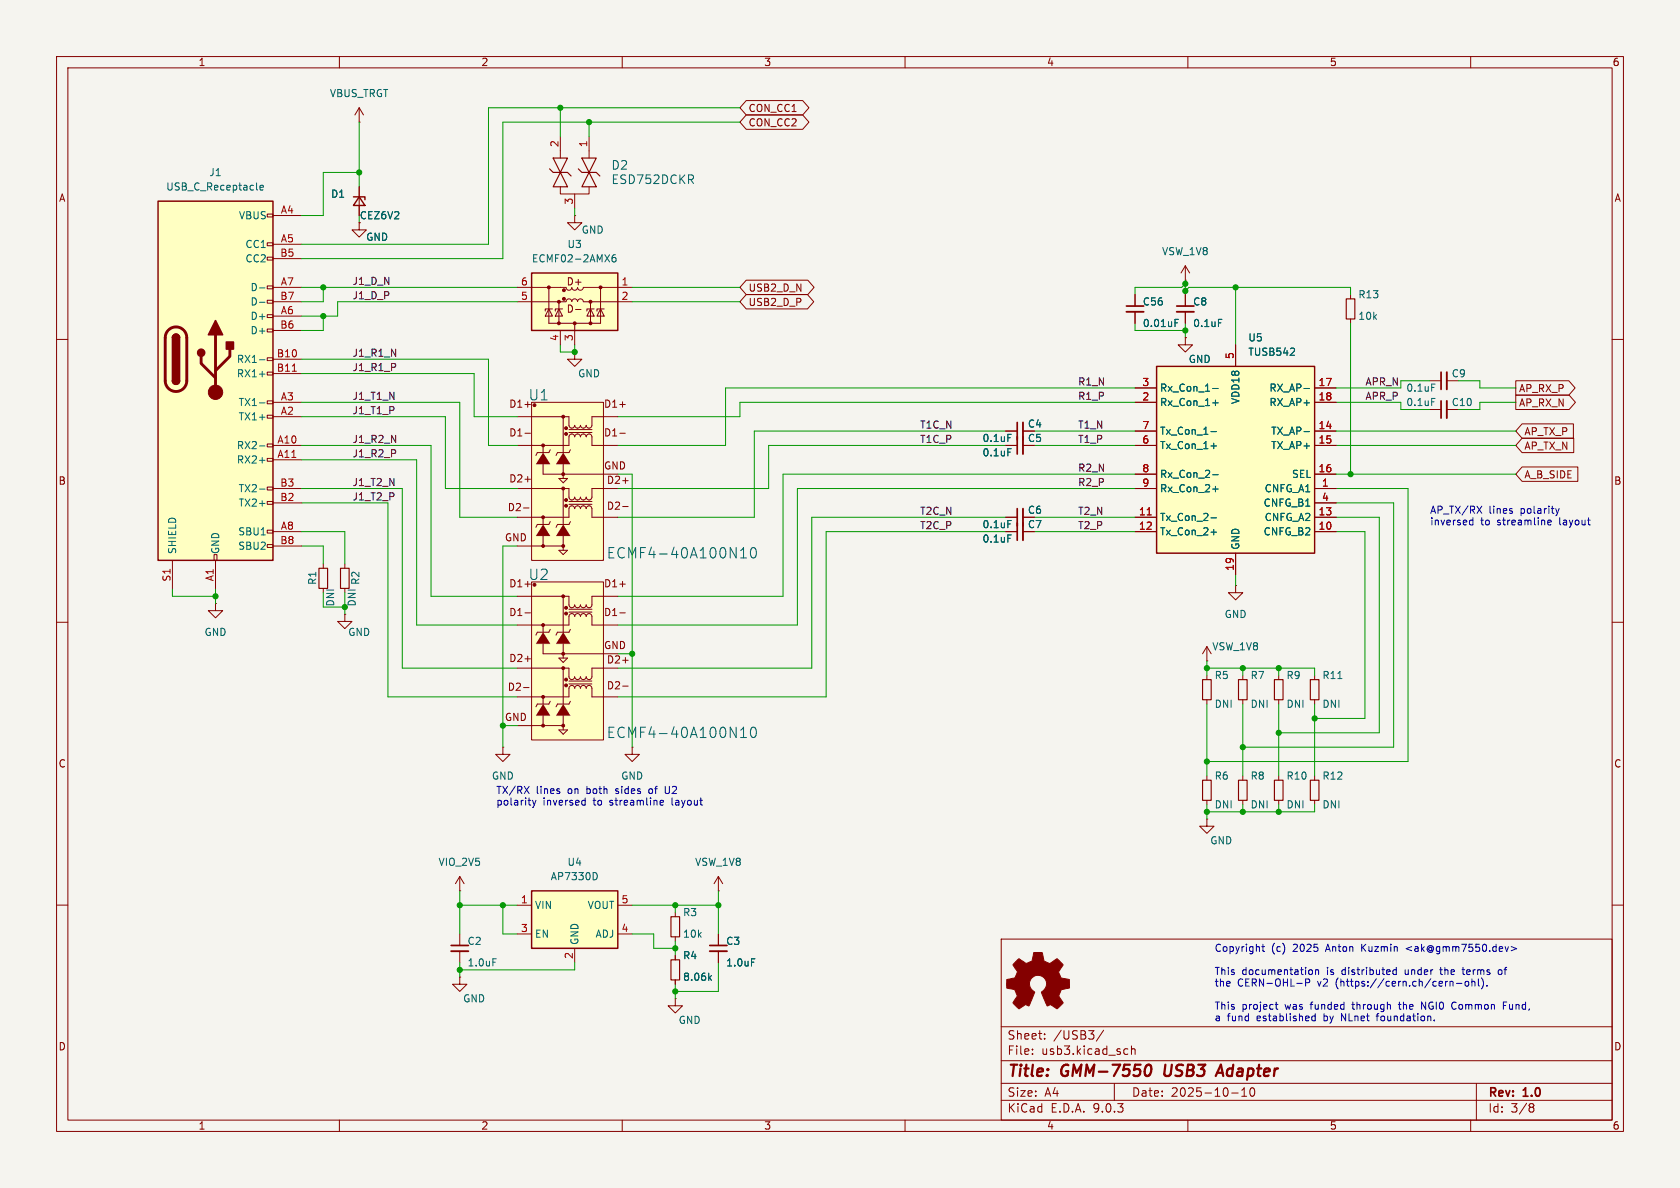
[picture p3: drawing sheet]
<svg xmlns="http://www.w3.org/2000/svg" width="297mm" height="210mm" viewBox="0 0 297 210" stroke-linecap="round" stroke-linejoin="round" font-family="sans-serif">
<defs><g id="words">
<g font-size="2.8" fill="#840000">
<text x="178" y="190.9">Title:</text>
<text x="187.7" y="190.9">GMM-7550</text>
<text x="206.6" y="190.9">USB3</text>
<text x="216.9" y="190.9">Adapter</text>
</g>
<g font-size="2.5" fill="#006464">
<text x="93.4" y="71">U1</text>
<text x="107.2" y="98.9">ECMF4-40A100N10</text>
<text x="93.4" y="102.7">U2</text>
<text x="107.2" y="130.7">ECMF4-40A100N10</text>
</g>
<g font-size="2.1" fill="#006464">
<text x="108" y="32.7">ESD752DCKR</text>
<text x="108" y="30.2">D2</text>
</g>
<g font-size="2.1" fill="#840000">
<text x="178" y="184">Sheet:</text>
<text x="186.2" y="184">/USB3/</text>
<text x="178" y="186.7">File:</text>
<text x="184.1" y="186.7">usb3.kicad_sch</text>
<text x="178" y="196.9">KiCad</text>
<text x="178" y="194.1">Size:</text>
<text x="184.7" y="194.1">A4</text>
<text x="185.7" y="196.9">E.D.A.</text>
<text x="193.3" y="196.9">9.0.3</text>
<text x="200" y="194.1">Date:</text>
<text x="207" y="194.1">2025-10-10</text>
<text x="263" y="194.3">Rev:</text>
<text x="263" y="196.9">Id:</text>
<text x="267.1" y="196.9">3/8</text>
<text x="269.4" y="194.3">1.0</text>
</g>
<g font-size="1.8" fill="#840000">
<text x="35" y="11.9">1</text>
<text x="85" y="11.9">2</text>
<text x="135" y="11.9">3</text>
<text x="185" y="11.9">4</text>
<text x="235" y="11.9">5</text>
<text x="285" y="11.9">6</text>
<text x="132.2" y="22.5">CON_CC2</text>
<text x="132.2" y="20">CON_CC1</text>
<text x="10.3" y="35.9">A</text>
<text x="285.3" y="35.9">A</text>
<text x="100.1" y="50.6">D+</text>
<text x="132.2" y="51.8">USB2_D_N</text>
<text x="100.1" y="55.5">D-</text>
<text x="132.2" y="54.3">USB2_D_P</text>
<text x="268.4" y="69.5">AP_RX_P</text>
<text x="89.9" y="72.3">D1+</text>
<text x="89.9" y="77.4">D1-</text>
<text x="106.7" y="72.3">D1+</text>
<text x="106.7" y="77.4">D1-</text>
<text x="268.4" y="72.1">AP_RX_N</text>
<text x="269.4" y="77.2">AP_TX_P</text>
<text x="106.7" y="83.2">GND</text>
<text x="269.4" y="79.7">AP_TX_N</text>
<text x="10.3" y="85.9">B</text>
<text x="89.9" y="85.5">D2+</text>
<text x="107.2" y="85.7">D2+</text>
<text x="269.4" y="84.8">A_B_SIDE</text>
<text x="285.3" y="85.9">B</text>
<text x="89.7" y="90.6">D2-</text>
<text x="107.2" y="90.3">D2-</text>
<text x="89.9" y="104">D1+</text>
<text x="106.7" y="104">D1+</text>
<text x="89.9" y="109.1">D1-</text>
<text x="106.7" y="109.1">D1-</text>
<text x="89.9" y="117.2">D2+</text>
<text x="106.7" y="114.9">GND</text>
<text x="107.2" y="117.5">D2+</text>
<text x="89.7" y="122.3">D2-</text>
<text x="107.2" y="122.1">D2-</text>
<text x="10.3" y="135.9">C</text>
<text x="285.3" y="135.9">C</text>
<text x="10.3" y="185.9">D</text>
<text x="285.3" y="185.9">D</text>
<text x="35" y="199.9">1</text>
<text x="85" y="199.9">2</text>
<text x="135" y="199.9">3</text>
<text x="185" y="199.9">4</text>
<text x="235" y="199.9">5</text>
<text x="285" y="199.9">6</text>
</g>
<g font-size="1.8" fill="#006464">
<text x="58.2" y="17.4">VBUS_TRGT</text>
<text x="29.3" y="33.9">USB_C_Receptacle</text>
<text x="36.9" y="31.3">J1</text>
<text x="58.4" y="35.2">D1</text>
<text x="42.1" y="39">VBUS</text>
<text x="63.5" y="39">CEZ6V2</text>
<text x="102.7" y="41.5">GND</text>
<text x="43.3" y="44">CC1</text>
<text x="43.3" y="46.6">CC2</text>
<text x="64.6" y="42.8">GND</text>
<text x="93.9" y="46.6">ECMF02-2AMX6</text>
<text x="100.2" y="44">U3</text>
<text x="205.3" y="45.3">VSW_1V8</text>
<text x="44.2" y="51.7">D-</text>
<text x="240" y="52.9">R13</text>
<text x="44.2" y="54.2">D-</text>
<text x="44.2" y="56.7">D+</text>
<text x="44.2" y="59.3">D+</text>
<text x="201.9" y="58">0.01uF</text>
<text x="201.9" y="54.2">C56</text>
<text x="210.8" y="54.2">C8</text>
<text x="210.8" y="58">0.1uF</text>
<text x="240" y="56.7">10k</text>
<text x="41.8" y="64.4">RX1-</text>
<text x="210.1" y="64.4">GND</text>
<text x="220.6" y="63.1">TUSB542</text>
<text x="220.6" y="60.6">U5</text>
<text x="41.8" y="66.9">RX1+</text>
<text x="42.1" y="72">TX1-</text>
<text x="102.1" y="66.9">GND</text>
<text x="205" y="69.4">Rx_Con_1-</text>
<text x="205" y="72">Rx_Con_1+</text>
<text x="219.3" y="71.5" transform="rotate(-90 219.3 71.5)">VDD18</text>
<text x="224.3" y="69.4">RX_AP-</text>
<text x="224.3" y="72">RX_AP+</text>
<text x="248.5" y="69.4">0.1uF</text>
<text x="248.5" y="72">0.1uF</text>
<text x="256.5" y="66.9">C9</text>
<text x="256.5" y="72">C10</text>
<text x="42.1" y="74.5">TX1+</text>
<text x="181.6" y="75.8">C4</text>
<text x="205" y="77.1">Tx_Con_1-</text>
<text x="224.6" y="77.1">TX_AP-</text>
<text x="41.8" y="79.6">RX2-</text>
<text x="41.8" y="82.1">RX2+</text>
<text x="173.6" y="80.9">0.1uF</text>
<text x="173.6" y="78.3">0.1uF</text>
<text x="181.6" y="78.3">C5</text>
<text x="205" y="79.6">Tx_Con_1+</text>
<text x="224.6" y="79.6">TX_AP+</text>
<text x="42.1" y="87.2">TX2-</text>
<text x="42.1" y="89.8">TX2+</text>
<text x="205" y="84.7">Rx_Con_2-</text>
<text x="205" y="87.2">Rx_Con_2+</text>
<text x="223.3" y="89.8">CNFG_B1</text>
<text x="223.5" y="87.2">CNFG_A1</text>
<text x="228.3" y="84.7">SEL</text>
<text x="42" y="94.8">SBU1</text>
<text x="173.6" y="93.6">0.1uF</text>
<text x="181.6" y="93.6">C7</text>
<text x="181.6" y="91">C6</text>
<text x="205" y="92.3">Tx_Con_2-</text>
<text x="205" y="94.8">Tx_Con_2+</text>
<text x="223.3" y="94.8">CNFG_B2</text>
<text x="223.5" y="92.3">CNFG_A2</text>
<text x="31.3" y="98" transform="rotate(-90 31.3 98)">SHIELD</text>
<text x="39" y="98" transform="rotate(-90 39 98)">GND</text>
<text x="42" y="97.4">SBU2</text>
<text x="173.6" y="96.1">0.1uF</text>
<text x="219.3" y="97.3" transform="rotate(-90 219.3 97.3)">GND</text>
<text x="56.1" y="103.5" transform="rotate(-90 56.1 103.5)">R1</text>
<text x="59.3" y="107.3" transform="rotate(-90 59.3 107.3)">DNI</text>
<text x="63.1" y="107.3" transform="rotate(-90 63.1 107.3)">DNI</text>
<text x="63.7" y="103.5" transform="rotate(-90 63.7 103.5)">R2</text>
<text x="36.1" y="112.6">GND</text>
<text x="61.5" y="112.6">GND</text>
<text x="216.4" y="109.4">GND</text>
<text x="214.2" y="115.2">VSW_1V8</text>
<text x="214.6" y="120.2">R5</text>
<text x="214.6" y="125.3">DNI</text>
<text x="221" y="120.2">R7</text>
<text x="221" y="125.3">DNI</text>
<text x="227.3" y="120.2">R9</text>
<text x="227.3" y="125.3">DNI</text>
<text x="233.7" y="125.3">DNI</text>
<text x="233.7" y="120.2">R11</text>
<text x="86.9" y="138">GND</text>
<text x="109.7" y="138">GND</text>
<text x="214.6" y="138">R6</text>
<text x="214.6" y="143.1">DNI</text>
<text x="221" y="138">R8</text>
<text x="221" y="143.1">DNI</text>
<text x="227.3" y="143.1">DNI</text>
<text x="227.3" y="138">R10</text>
<text x="233.7" y="143.1">DNI</text>
<text x="233.7" y="138">R12</text>
<text x="213.9" y="149.5">GND</text>
<text x="77.4" y="153.3">VIO_2V5</text>
<text x="97.3" y="155.8">AP7330D</text>
<text x="100.2" y="153.3">U4</text>
<text x="122.8" y="153.3">VSW_1V8</text>
<text x="94.5" y="160.9">VIN</text>
<text x="103.8" y="160.9">VOUT</text>
<text x="82.6" y="167.2">C2</text>
<text x="94.5" y="166">EN</text>
<text x="102.5" y="167.1" transform="rotate(-90 102.5 167.1)">GND</text>
<text x="105.2" y="166">ADJ</text>
<text x="120.7" y="162.2">R3</text>
<text x="120.7" y="166">10k</text>
<text x="128.3" y="167.2">C3</text>
<text x="82.6" y="171">1.0uF</text>
<text x="120.7" y="169.8">R4</text>
<text x="120.7" y="173.6">8.06k</text>
<text x="128.3" y="171">1.0uF</text>
<text x="81.8" y="177.4">GND</text>
<text x="119.9" y="181.2">GND</text>
</g>
<g font-size="1.8" fill="#a90000">
<text x="98.8" y="26.1" transform="rotate(-90 98.8 26.1)">2</text>
<text x="103.9" y="26.1" transform="rotate(-90 103.9 26.1)">1</text>
<text x="49.5" y="37.8">A4</text>
<text x="101.3" y="36.3" transform="rotate(-90 101.3 36.3)">3</text>
<text x="49.5" y="45.5">B5</text>
<text x="49.5" y="42.9">A5</text>
<text x="49.5" y="53.1">B7</text>
<text x="49.5" y="50.5">A7</text>
<text x="92" y="50.5">6</text>
<text x="92" y="53.1">5</text>
<text x="109.8" y="50.5">1</text>
<text x="109.8" y="53.1">2</text>
<text x="49.5" y="58.2">B6</text>
<text x="49.5" y="55.6">A6</text>
<text x="48.9" y="63.2">B10</text>
<text x="48.9" y="65.8">B11</text>
<text x="98.8" y="60.4" transform="rotate(-90 98.8 60.4)">4</text>
<text x="101.3" y="60.4" transform="rotate(-90 101.3 60.4)">3</text>
<text x="218.2" y="63.6" transform="rotate(-90 218.2 63.6)">5</text>
<text x="49.5" y="70.9">A3</text>
<text x="201.9" y="68.3">3</text>
<text x="201.9" y="70.9">2</text>
<text x="233" y="68.3">17</text>
<text x="233" y="70.9">18</text>
<text x="49.5" y="73.4">A2</text>
<text x="201.9" y="75.9">7</text>
<text x="233" y="75.9">14</text>
<text x="48.9" y="78.5">A10</text>
<text x="48.9" y="81">A11</text>
<text x="201.9" y="78.5">6</text>
<text x="201.9" y="83.6">8</text>
<text x="233" y="78.5">15</text>
<text x="233" y="83.6">16</text>
<text x="49.5" y="86.1">B3</text>
<text x="49.5" y="88.6">B2</text>
<text x="201.9" y="86.1">9</text>
<text x="233.6" y="86.1">1</text>
<text x="233.6" y="88.6">4</text>
<text x="49.5" y="93.7">A8</text>
<text x="201.3" y="91.2">11</text>
<text x="201.3" y="93.7">12</text>
<text x="233" y="91.2">13</text>
<text x="233" y="93.7">10</text>
<text x="49.5" y="96.3">B8</text>
<text x="218.2" y="101" transform="rotate(-90 218.2 101)">19</text>
<text x="30.2" y="102.9" transform="rotate(-90 30.2 102.9)">S1</text>
<text x="37.8" y="102.9" transform="rotate(-90 37.8 102.9)">A1</text>
<text x="92" y="159.8">1</text>
<text x="109.8" y="159.8">5</text>
<text x="92" y="164.8">3</text>
<text x="109.8" y="164.8">4</text>
<text x="101.3" y="169.6" transform="rotate(-90 101.3 169.6)">2</text>
</g>
<g font-size="1.8" fill="#0f0f0f">
<text x="62.2" y="53">J1_D_P</text>
<text x="62.2" y="50.5">J1_D_N</text>
<text x="62.2" y="63.2">J1_R1_N</text>
<text x="62.2" y="65.7">J1_R1_P</text>
<text x="62.2" y="70.8">J1_T1_N</text>
<text x="190.5" y="68.2">R1_N</text>
<text x="190.5" y="70.8">R1_P</text>
<text x="241.3" y="70.8">APR_P</text>
<text x="62.2" y="73.3">J1_T1_P</text>
<text x="162.6" y="75.9">T1C_N</text>
<text x="190.5" y="75.9">T1_N</text>
<text x="62.2" y="78.4">J1_R2_N</text>
<text x="62.2" y="80.9">J1_R2_P</text>
<text x="162.6" y="78.4">T1C_P</text>
<text x="190.5" y="83.5">R2_N</text>
<text x="190.5" y="78.4">T1_P</text>
<text x="62.2" y="88.6">J1_T2_P</text>
<text x="62.2" y="86">J1_T2_N</text>
<text x="190.5" y="86">R2_P</text>
<text x="162.6" y="93.6">T2C_P</text>
<text x="162.6" y="91.1">T2C_N</text>
<text x="190.5" y="91.1">T2_N</text>
<text x="190.5" y="93.6">T2_P</text>
</g>
<g font-size="1.8" fill="#009600">
<text x="241.3" y="68.2">APR_N</text>
<text x="89.2" y="95.9">GND</text>
<text x="89.2" y="127.6">GND</text>
</g>
<g font-size="1.8" fill="#0000c2">
<text x="252.7" y="91">AP_TX/RX</text>
<text x="252.7" y="93.1">inversed</text>
<text x="261.8" y="93.1">to</text>
<text x="263.2" y="91">lines</text>
<text x="264.8" y="93.1">streamline</text>
<text x="268.9" y="91">polarity</text>
<text x="276" y="93.1">layout</text>
<text x="87.6" y="140.6">TX/RX</text>
<text x="87.6" y="142.6">polarity</text>
<text x="94.8" y="140.6">lines</text>
<text x="96" y="142.6">inversed</text>
<text x="100.5" y="140.6">on</text>
<text x="104" y="140.6">both</text>
<text x="105" y="142.6">to</text>
<text x="108.1" y="142.6">streamline</text>
<text x="109.3" y="140.6">sides</text>
<text x="115.4" y="140.6">of</text>
<text x="118.4" y="140.6">U2</text>
<text x="119.2" y="142.6">layout</text>
<text x="214.6" y="168.5">Copyright</text>
<text x="214.6" y="172.6">This</text>
<text x="219.6" y="172.6">documentation</text>
<text x="224.8" y="168.5">(c)</text>
<text x="228.7" y="168.5">2025</text>
<text x="234.7" y="172.6">is</text>
<text x="234.7" y="168.5">Anton</text>
<text x="237.5" y="172.6">distributed</text>
<text x="241.1" y="168.5">Kuzmin</text>
<text x="248.8" y="172.6">under</text>
<text x="249.2" y="168.5">&lt;ak@gmm7550.dev&gt;</text>
<text x="255.3" y="172.6">the</text>
<text x="259.5" y="172.6">terms</text>
<text x="265.9" y="172.6">of</text>
<text x="214.6" y="174.6">the</text>
<text x="214.6" y="178.7">This</text>
<text x="218.8" y="174.6">CERN-OHL-P</text>
<text x="219.6" y="178.7">project</text>
<text x="227.3" y="178.7">was</text>
<text x="232" y="178.7">funded</text>
<text x="233.1" y="174.6">v2</text>
<text x="236.4" y="174.6">(https://cern.ch/cern-ohl).</text>
<text x="239.6" y="178.7">through</text>
<text x="248" y="178.7">the</text>
<text x="252.1" y="178.7">NGI0</text>
<text x="257.7" y="178.7">Common</text>
<text x="267" y="178.7">Fund,</text>
<text x="214.6" y="180.7">a</text>
<text x="216.9" y="180.7">fund</text>
<text x="222.3" y="180.7">established</text>
<text x="234.3" y="180.7">by</text>
<text x="237.6" y="180.7">NLnet</text>
<text x="244.1" y="180.7">foundation.</text>
</g>
</g></defs>
<path d="M0 0h297v210h-297z" fill="#f5f4ef" stroke="#f5f4ef" stroke-width=".18"/>
<g fill="none" stroke="#840000" stroke-width=".18">
<path d="M10 10h277v190h-277zM12 12h273v186h-273zM60 10v2M110 10v2M160 10v2M210 10v2M260 10v2M63.5 39.4v1.2h1.3l-1.3 1.3-1.3-1.3h1.3M101.6 38.1v1.3h1.3l-1.3 1.2-1.3-1.2h1.3M101.6 38.1h.1M209.5 49.5h.1M209.5 47l-.7 1.3"/>
<path d="M209.5 47l.8 1.3M209.5 47v2.5M10 60h2M101.6 62.2v1.3h1.3l-1.3 1.3-1.3-1.3h1.3M101.6 62.2h.1M285 60h2M10 110h2M285 110h2M213.4 144.8v1.3h1.2l-1.2 1.2-1.3-1.2h1.3M213.4 144.8h.1M10 160h2M177 166h108v32h-108z"/>
<path d="M285 160h2M60 198v2M110 198v2M160 198v2M177 194.5h108M177 191.5h108M177 187.5h108M177 181.5h108M182.5 186.3v.1M182.5 185.5v.1M184.7 183.6v.1M184.7 182.8v.1"/>
<path d="M195.1 182.1l-1.3 2M197 191.5v3M199 185.4l.4 .1M199.4 186.3l-.4 .1M200 185.5l.2-.1 .4 .1 .1 .9M200 184.9v1.5M210 198v2M217.7 193.2h1.2M219.5 193.8h.9M219.5 192.7l.5-.4v1.5M221.1 192.4a.81 .81 0 0 0 .4 1.4l.2-.1 .1-.5-.1-.8M260 198v2"/>
<path d="M261 191.5v6.5M270.6 195.1l.4 .1 .2 .2-.3 .3M270.6 195.7h.3M270.9 195.7l.2 .2 .1 .4-.2 .2-.4 .1"/>
</g>
<path d="M202.6 188.6l.1-.2a.46 .46 0 0 1 .5-.2 .46 .46 0 0 1 .3 .4 1.15 1.15 0 0 1-.8 1.6l-.1-.1M206 188.2l-.2 1.6 .4 .4M214.9 190.2l.9-2 .5 2M215.2 189.6h.9" fill="none" stroke="#840000" stroke-width=".4"/>
<path d="M179.6 170l.6-.5 .8 .6a.62 .62 0 0 0 1 0l.2-.1a1.62 1.62 0 0 0 .5-1.4l.1-.2h1.5l.1 .8a.74 .74 0 0 0 .7 .9l.5 .2 1.3-.8 1 1-.4 .7a.75 .75 0 0 0-.1 1.2l.2 .5 1.5 .3v1.5l-1.4 .2-.1 .2a1.23 1.23 0 0 0-.3 1.2l.7 1-.1 .1-1 .9-.8-.5a.54 .54 0 0 0-.9 0l-1.1-2.3a2.33 2.33 0 0 0 .9-2 1.54 1.54 0 0 0-2.5-.7 1.54 1.54 0 0 0 .4 2.6l-1 2.4a.69 .69 0 0 0-1.2 .2l-.6 .3-1-1 .8-1.2-.3-.6a.71 .71 0 0 0-.9-.7l-.7-.2v-1.4l.4-.1a1.11 1.11 0 0 0 1.3-.7 .72 .72 0 0 0-.2-1.2l-.4-.7z" fill="#840000" stroke="#840000" stroke-width=".18"/>
<path d="M94 48.3h15.2v10.1h-15.2z" fill="#ffffc2"/>
<path d="M94 48.3h15.2v10.1h-15.2z" fill="none" stroke="#840000" stroke-width=".25"/>
<g fill="none" stroke="#840000" stroke-width=".18">
<path d="M63.5 19.1l-.8 1.2M63.5 19.1l.8 1.2M63.5 19.1v2.5M63.5 21.6h.1M91.4 50.8h8.7M91.4 53.3h8.7M97 54.6l.7 1.3h-1.3zM97 50.8v6.4h9.2v-6.4M97.7 54.6h-1.3v.4M98.8 54.6l.6 1.3h-1.2zM98.8 53.3v3.9M99.1 58.4v2.6"/>
<path d="M99.4 54.6h-1.2v.4M100.1 50.8l.1 .4 .4 .1 .3-.1 .2-.4 .1 .3 .3 .2 .4-.1 .2-.4 .2 .4 .4 .1 .3-.2 .1-.3M100.1 53.3l.1-.3 .4-.2 .3 .2 .2 .3 .1-.3 .3-.2 .4 .1 .2 .4 .2-.4 .4-.1 .3 .2 .1 .3M101.6 57.2v3.8M101.8 54.7h.9M103.1 50.8h8.7M103.1 53.3h8.7M104.4 54.6l.6 1.3h-1.2zM104.4 53.3v3.9M105 54.6h-1.2v.4M106.2 54.6l.6 1.3h-1.3zM106.8 54.6h-1.3v.4"/>
<path d="M200.7 52.1v2M200.7 55.1v2.1M209.5 59.7v1.3h1.3l-1.3 1.2-1.2-1.2h1.2M209.5 59.7h.1M209.5 52.1v2M209.5 55.1v2.1M177.8 94h2M177.8 91.4h2M180.8 94h2.1M180.8 91.4h2.1M81.3 157.5h.1M81.3 154.9l-.8 1.3"/>
<path d="M81.3 154.9l.7 1.3M81.3 154.9v2.6"/>
</g>
<g fill="#840000" stroke="#840000" stroke-width=".18">
<circle cx="106.2" cy="50.8" r=".25"/>
<circle cx="104.4" cy="53.3" r=".25"/>
<circle cx="104.4" cy="57.1" r=".25"/>
<circle cx="101.6" cy="57.1" r=".25"/>
<circle cx="99.7" cy="51.3" r=".25"/>
<circle cx="99.7" cy="52.8" r=".25"/>
<circle cx="98.8" cy="53.3" r=".25"/>
<circle cx="98.8" cy="57.1" r=".25"/>
<circle cx="97" cy="50.8" r=".25"/>
</g>
<path d="M108.8 45l-.4 .1a.86 .86 0 0 0 0 1.2l.5-.1v-.4l-.2-.3h-.3l-.2 .3M207.7 56.5h.6M207.7 57.1h.4M215.4 56.5h.6M178.2 94.6h.6M178.2 92h.6" fill="none" stroke="#006464" stroke-width=".18"/>
<path d="M199.1 54.1h3.1M208 54.1h3.1M179.8 89.9v5.6" fill="none" stroke="#840000" stroke-width=".3"/>
<path d="M199.1 55.1h3.1M208 55.1h3.1M180.8 89.9v5.6" fill="none" stroke="#840000" stroke-width=".33"/>
<path d="M204.5 64.8h27.9v33h-27.9z" fill="#ffffc2"/>
<path d="M204.5 64.8h27.9v33h-27.9z" fill="none" stroke="#840000" stroke-width=".25"/>
<g fill="none" stroke="#840000" stroke-width=".18">
<path d="M238.8 52.1v.7M238.8 56.4v.8M200.7 68.6h3.8M200.7 71.1h3.8M200.7 76.2h3.8M200.7 78.7h3.8M218.4 61v3.8M232.4 68.6h3.8M232.4 71.1h3.8M232.4 76.2h3.8M232.4 78.7h3.8M252.7 67.3h2.1"/>
<path d="M252.7 72.4h2.1M255.8 67.3h2M255.8 72.4h2M57.1 99.7v.8M61 99.7v.8M200.7 83.8h3.8M200.7 86.4h3.8M200.7 91.4h3.8M200.7 94h3.8M218.4 97.8v3.8M232.4 83.8h3.8M232.4 86.4h3.8"/>
<path d="M232.4 91.4h3.8M232.4 94h3.8M232.4 88.9h3.8M57.1 104v.8M61 108.6v1.3h1.2l-1.2 1.2-1.3-1.2h1.3M61 108.6h.1M61 104v.8M213.4 116.8h.1M213.4 114.3l-.8 1.3M213.4 114.3l.7 1.3M213.4 114.3v2.5M218.4 103.5v1.3h1.3l-1.3 1.2-1.2-1.2h1.2"/>
<path d="M218.4 103.5h.1M88.9 132.1v1.3h1.3l-1.3 1.2-1.3-1.2h1.3M88.9 132.1h.1M127 157.5h.1M127 154.9l-.8 1.3M127 154.9l.8 1.3M127 154.9v2.6M81.3 172.7v1.3h1.2l-1.2 1.3-1.3-1.3h1.3M81.3 172.7h.1M81.3 165.1v2M81.3 168.1v2.1M119.4 161.3v.8"/>
<path d="M119.4 165.6v.8"/>
</g>
<g fill="none" stroke="#006464" stroke-width=".18">
<path d="M214.1 76.3h1M214.1 78.8h1M214.4 68.7h1M214.4 71.2h1M228.7 61.6l.2 .2-.1 .3-.7 .7h.8M230.5 68.7h1M230.5 76.3h1M253.1 67.9h.6M253.1 70.4h.6M214.1 91.5h1M214.1 94.1h1M214.4 83.9h1"/>
<path d="M214.4 86.5h1M87.1 169.5h.6"/>
</g>
<path d="M202.8 91h.7" fill="none" stroke="#a90000" stroke-width=".18"/>
<path d="M238 52.8h1.5v3.6h-1.5zM56.4 100.5h1.5v3.5h-1.5zM60.2 100.5h1.5v3.5h-1.5zM118.6 162.1h1.5v3.5h-1.5z" fill="none" stroke="#840000" stroke-width=".2"/>
<path d="M254.8 65.8v3M254.8 70.9v3M79.8 167.1h3" fill="none" stroke="#840000" stroke-width=".3"/>
<path d="M255.8 65.8v3M255.8 70.9v3M79.8 168.1h3" fill="none" stroke="#840000" stroke-width=".33"/>
<path d="M27.9 35.6h20.4v63.5h-20.4z" fill="#ffffc2"/>
<g fill="none" stroke="#840000" stroke-width=".18">
<path d="M47.2 37.8h1.1v.6h-1.1zM48.3 38.1h5M99.1 33v1.3h5v-1.3M99.1 24.1v3.8M101.6 34.3v2.5M104.1 24.1v3.8M47.2 42.9h1.1v.5h-1.1zM47.2 45.5h1.1v.5h-1.1zM47.2 50.5h1.1v.6h-1.1zM47.2 53.1h1.1v.5h-1.1zM47.2 55.6h1.1v.5h-1.1zM47.2 58.2h1.1v.5h-1.1z"/>
<path d="M48.3 43.2h5M48.3 45.7h5M48.3 50.8h5M48.3 53.3h5M48.3 55.9h5M48.3 58.4h5M47.2 63.2h1.1v.6h-1.1zM47.2 65.8h1.1v.5h-1.1zM47.2 70.9h1.1v.5h-1.1zM47.2 73.4h1.1v.5h-1.1zM47.2 78.5h1.1v.5h-1.1zM48.3 63.5h5"/>
<path d="M48.3 66h5M48.3 71.1h5M48.3 73.7h5M48.3 78.7h5M177.8 78.7h2M177.8 76.2h2M180.8 78.7h2.1M180.8 76.2h2.1M30.5 99.1v5M37.8 98h.6v1.1h-.6zM38.1 99.1v5M47.2 81h1.1v.5h-1.1z"/>
<path d="M47.2 86.1h1.1v.5h-1.1zM47.2 88.6h1.1v.6h-1.1zM47.2 93.7h1.1v.5h-1.1zM47.2 96.3h1.1v.5h-1.1zM48.3 81.3h5M48.3 86.4h5M48.3 88.9h5M48.3 94h5M48.3 96.5h5"/>
</g>
<path d="M27.9 35.6h20.4v63.5h-20.4zM30.5 59.7a.64 .64 0 0 1 .6-.6 .64 .64 0 0 1 .6 .6M30.5 67.3a.64 .64 0 0 0 .6 .6 .64 .64 0 0 0 .6-.6" fill="none" stroke="#840000" stroke-width=".25"/>
<path d="M29.8 58.4a1.9 1.9 0 0 1 2-.5 1.9 1.9 0 0 1 1.2 1.8v7.6a1.91 1.91 0 0 1-1.9 1.9 1.91 1.91 0 0 1-1.9-1.9v-7.8l.2-.6zM38.1 59.2v10.1M35.6 63v1.3l2.5 2.5M40.6 61.7v1.3l-2.5 2.5" fill="none" stroke="#840000" stroke-width=".51"/>
<g fill="#840000" stroke="#840000" stroke-width=".25">
<path d="M30.5 59.7h1.2v7.6h-1.2z"/>
<path d="M30.7 59.2a.64 .64 0 0 1 .7-.1 .64 .64 0 0 1 .3 .6h-1.2z"/>
<path d="M30.5 67.3h1.2a.64 .64 0 0 1-.6 .6 .64 .64 0 0 1-.6-.6z"/>
<path d="M38.1 56.6l1.3 2.6h-2.6z"/>
<path d="M40 60.5h1.3v1.2h-1.3z"/>
<circle cx="35.6" cy="62.4" r=".63"/>
</g>
<circle cx="38.1" cy="69.3" r="1.27" fill="#840000" stroke="#840000" stroke-width=".18"/>
<g fill="none" stroke="#006464" stroke-width=".18">
<path d="M46 33.2l.6-.1-.1-.3h-.4l-.1 .1v.6h.5M122.1 31.7l.5 .7M122.5 31.1v.5M45.9 50.9h.9M45.9 53.4h.9M45.9 63.6h.9M45.9 66.1h.9M45.9 71.2h.9M45.9 78.8h.9M178.2 79.3h.6M178.2 76.8h.6M45.9 81.4h.9"/>
<path d="M45.9 86.5h.9"/>
</g>
<path d="M51.7 65.6h.7" fill="none" stroke="#a90000" stroke-width=".18"/>
<path d="M179.8 74.7v5.6" fill="none" stroke="#840000" stroke-width=".3"/>
<path d="M180.8 74.7v5.6" fill="none" stroke="#840000" stroke-width=".33"/>
<path d="M97.2 29.8l.6 .7h2.5l.7 .6M97.8 27.9h2.5l-1.2 2.6zM99.1 30.5l1.2 2.5h-2.5zM102.2 29.8l.7 .7h2.5l.6 .6M102.9 27.9h2.5l-1.3 2.6zM104.1 30.5l1.3 2.5h-2.5z" fill="none" stroke="#840000" stroke-width=".2"/>
<path d="M94 157.5h15.2v10.1h-15.2z" fill="#ffffc2"/>
<path d="M62.5 34.8h2v.5M63.5 34.8l1 1.5h-2zM94 157.5h15.2v10.1h-15.2z" fill="none" stroke="#840000" stroke-width=".25"/>
<path d="M63.5 33v5.1M38.1 106.7v1.3h1.3l-1.3 1.2-1.3-1.2h1.3M38.1 106.7h.1M111.8 132.1v1.3h1.2l-1.2 1.2-1.3-1.2h1.3M111.8 132.1h.1M91.4 160h2.6M91.4 165.1h2.6M101.6 167.6v2.6M109.2 160h2.6M109.2 165.1h2.6" fill="none" stroke="#840000" stroke-width=".18"/>
<path d="M105.3 154.3l.3 .5-.3 .7" fill="none" stroke="#006464" stroke-width=".18"/>
<path d="M94 102.9h12.7v27.9h-12.7z" fill="#ffffc2"/>
<path d="M94 105.4h6.6M94 110.5h6.6M94 118.1h6.6M96 110.5v1.3M96 113.8v1.8M97.3 111.3l-.3 .5h-2l-.3 .5M94 123.2h6.6M94 128.3h5.6M96 123.2v1.3M96 126.5v1.8M97 124.5h-2l-.3 .5" fill="none" stroke="#840000" stroke-width=".18"/>
<g fill="#840000" stroke="#840000" stroke-width=".18">
<circle cx="96" cy="110.5" r=".25"/>
<circle cx="96" cy="123.2" r=".25"/>
<circle cx="96" cy="128.3" r=".25"/>
</g>
<path d="M96 111.8l1.3 2h-2.6h2.6h-2.6z" fill="#840000"/>
<path d="M97.3 124l-.3 .5" fill="none" stroke="#840000" stroke-width=".18"/>
<path d="M96 124.5l1.3 2h-2.6h2.6h-2.6z" fill="#840000"/>
<g fill="none" stroke="#840000" stroke-width=".18">
<path d="M98.8 116.3h1.5l-.7 .8zM99.6 105.4v6.4M99.6 113.8v2.5M99.6 118.1v6.4M100.6 105.4v1.5l.1 .3 .4 .2M100.6 118.1v1.5l.1 .3 .4 .2M100.6 109v1.5M100.6 107.7h4M100.6 108.2h4M100.8 111.3l-.2 .5h-2l-.3 .5M98.8 129h1.5l-.7 .8zM99.6 126.5v2.5"/>
<path d="M100.6 124.5h-2l-.3 .5M100.6 121.7v1.5M100.6 120.4h4M100.6 120.9h4"/>
</g>
<g fill="#840000" stroke="#840000" stroke-width=".18">
<circle cx="99.6" cy="105.4" r=".25"/>
<circle cx="99.6" cy="115.6" r=".25"/>
<circle cx="99.6" cy="118.1" r=".25"/>
<circle cx="99.6" cy="128.3" r=".25"/>
<circle cx="100.1" cy="107.4" r=".25"/>
<circle cx="100.1" cy="108.5" r=".25"/>
<circle cx="100.1" cy="120.1" r=".25"/>
<circle cx="100.1" cy="121.2" r=".25"/>
</g>
<path d="M99.6 111.8l1.2 2h-2.5h2.5h-2.5z" fill="#840000"/>
<path d="M100.8 124l-.2 .5" fill="none" stroke="#840000" stroke-width=".18"/>
<path d="M99.6 124.5l1.2 2h-2.5h2.5h-2.5z" fill="#840000"/>
<g fill="none" stroke="#840000" stroke-width=".18">
<path d="M91.4 105.4h2.6M91.4 110.5h2.6M91.4 118.1h2.6M92.8 108.3h1M92.8 116.5h1M96 115.6h10.7M100.6 109a.51 .51 0 0 1 .5-.5 .51 .51 0 0 1 .5 .5 .51 .51 0 0 1 .5-.5 .51 .51 0 0 1 .5 .5 .51 .51 0 0 1 .5-.5 .51 .51 0 0 1 .5 .5 .51 .51 0 0 1 .5-.5 .51 .51 0 0 1 .5 .5v1.5h4.6M109.2 105.4h-4.6v1.5a.51 .51 0 0 1-.5 .5 .51 .51 0 0 1-.5-.5 .51 .51 0 0 1-.5 .5 .51 .51 0 0 1-.5-.5 .51 .51 0 0 1-.5 .5 .51 .51 0 0 1-.5-.5l-.2 .5h-.3M109.2 118.1h-4.6v1.5a.51 .51 0 0 1-.5 .5 .51 .51 0 0 1-.5-.5 .51 .51 0 0 1-.5 .5 .51 .51 0 0 1-.5-.5 .51 .51 0 0 1-.5 .5 .51 .51 0 0 1-.5-.5l-.2 .5h-.3M109.6 108.3h.9M109.6 103.3h.9M110.1 116.7h.9"/>
<path d="M219.7 119.4v.7M91.4 123.2h2.6M91.4 128.3h2.6M92.6 121.5h.9M100.6 121.7a.51 .51 0 0 1 .5-.5 .51 .51 0 0 1 .5 .5 .51 .51 0 0 1 .5-.5 .51 .51 0 0 1 .5 .5 .51 .51 0 0 1 .5-.5 .51 .51 0 0 1 .5 .5 .51 .51 0 0 1 .5-.5 .51 .51 0 0 1 .5 .5v1.5h4.6M110.1 121.3h.9M213.4 137.2v.7M219.7 123.7v.8M219.7 137.2v.7M226.1 137.2v.7M232.4 137.2v.7M213.4 141.5v.7"/>
<path d="M219.7 141.5v.7M226.1 141.5v.7M232.4 141.5v.7M127 165.1v2M127 168.1v2.1"/>
</g>
<path d="M94 102.9h12.7v27.9h-12.7z" fill="none" stroke="#800000" stroke-width=".18"/>
<path d="M130.9 130.4h1.1M130.9 129.1l.5-.6v1.9M132.8 128.7a.44 .44 0 0 1 .5-.1 .44 .44 0 0 1 .3 .3 .94 .94 0 0 1-.5 1.5 1.11 1.11 0 0 1-.3-1.7zM132.9 169.5h.6" fill="none" stroke="#006464" stroke-width=".18"/>
<path d="M125.5 167.1h3" fill="none" stroke="#840000" stroke-width=".3"/>
<path d="M125.5 168.1h3" fill="none" stroke="#840000" stroke-width=".33"/>
<path d="M212.6 137.9h1.5v3.6h-1.5zM218.9 137.9h1.6v3.6h-1.6zM218.9 120.1h1.6v3.6h-1.6zM225.3 137.9h1.5v3.6h-1.5zM231.6 137.9h1.6v3.6h-1.6z" fill="none" stroke="#840000" stroke-width=".2"/>
<path d="M94 71.1h12.7v28h-12.7z" fill="#ffffc2"/>
<path d="M94 73.7h6.6M94 78.7h6.6M96 78.7v1.3M97.3 79.5l-.3 .5h-2l-.3 .5M94 86.4h6.6M94 91.4h6.6M94 96.5h5.6M96 82v1.8M96 91.4v1.3M96 94.7v1.8M97 92.7h-2l-.3 .5" fill="none" stroke="#840000" stroke-width=".18"/>
<g fill="#840000" stroke="#840000" stroke-width=".18">
<circle cx="96" cy="78.7" r=".25"/>
<circle cx="96" cy="91.4" r=".25"/>
<circle cx="96" cy="96.5" r=".25"/>
</g>
<path d="M96 80l1.3 2h-2.6h2.6h-2.6z" fill="#840000"/>
<path d="M97.3 92.2l-.3 .5" fill="none" stroke="#840000" stroke-width=".18"/>
<path d="M96 92.7l1.3 2h-2.6h2.6h-2.6z" fill="#840000"/>
<g fill="none" stroke="#840000" stroke-width=".18">
<path d="M99.6 73.7v6.3M100.6 73.7v1.5l.1 .2 .4 .3M100.6 77.2v1.5M100.6 75.9h4M100.6 76.5h4M100.8 79.5l-.2 .5h-2l-.3 .5M98.8 84.6h1.5l-.7 .7zM98.8 97.3h1.5l-.7 .7zM99.6 82v2.6M99.6 86.4v6.3M99.6 94.7v2.6M100.6 86.4v1.5l.1 .2 .4 .3"/>
<path d="M100.6 92.7h-2l-.3 .5M100.6 89.9v1.5M100.6 88.6h4M100.6 89.2h4"/>
</g>
<g fill="#840000" stroke="#840000" stroke-width=".18">
<circle cx="99.6" cy="73.7" r=".25"/>
<circle cx="99.6" cy="83.8" r=".25"/>
<circle cx="99.6" cy="86.4" r=".25"/>
<circle cx="99.6" cy="96.5" r=".25"/>
<circle cx="100.1" cy="75.7" r=".25"/>
<circle cx="100.1" cy="76.7" r=".25"/>
<circle cx="100.1" cy="88.4" r=".25"/>
<circle cx="100.1" cy="89.4" r=".25"/>
</g>
<path d="M99.6 80l1.2 2h-2.5h2.5h-2.5z" fill="#840000"/>
<path d="M100.8 92.2l-.2 .5" fill="none" stroke="#840000" stroke-width=".18"/>
<path d="M99.6 92.7l1.2 2h-2.5h2.5h-2.5z" fill="#840000"/>
<g fill="none" stroke="#840000" stroke-width=".18">
<path d="M131.9 17.8h10l1.1 1.3-1.1 1.2h-10l-1.1-1.2zM63.5 33v1.8M63.5 36.3v1.8M131.9 20.3h10l1.1 1.3-1.1 1.3h-10l-1.1-1.3zM131.9 52.1h10.9l1.1 1.2-1.1 1.3h-10.9l-1.1-1.3zM131.9 49.5h10.9l1.1 1.3-1.1 1.3h-10.9l-1.1-1.3zM200.7 52.1v2M200.7 55.1v2.1M209.5 59.7h.1M209.5 52.1v2M209.5 55.1v2.1M91.4 73.7h2.6"/>
<path d="M91.4 78.7h2.6M92.8 76.6h1M100.6 77.2a.51 .51 0 0 1 .5-.5 .51 .51 0 0 1 .5 .5 .51 .51 0 0 1 .5-.5 .51 .51 0 0 1 .5 .5 .51 .51 0 0 1 .5-.5 .51 .51 0 0 1 .5 .5 .51 .51 0 0 1 .5-.5 .51 .51 0 0 1 .5 .5v1.5h4.6M109.2 73.7h-4.6v1.5a.51 .51 0 0 1-.5 .5 .51 .51 0 0 1-.5-.5 .51 .51 0 0 1-.5 .5 .51 .51 0 0 1-.5-.5 .51 .51 0 0 1-.5 .5 .51 .51 0 0 1-.5-.5l-.2 .4-.3 .1M109.6 76.6h.9M109.6 71.5h.9M177.8 78.7h2M177.8 76.2h2M180.8 78.7h2.1M180.8 76.2h2.1M200.7 78.7h3.8M200.7 68.6h3.8"/>
<path d="M200.7 71.1h3.8M200.7 76.2h3.8M218.4 61v3.8M232.4 78.7h3.8M232.4 68.6h3.8M232.4 71.1h3.8M232.4 76.2h3.8M268 67.3h9.3l1.2 1.3-1.2 1.3h-9.3zM268 69.8h9.4l1.1 1.3-1.1 1.3h-9.4zM269.1 77.5h9.1v2.5h-9.1l-1.1-1.3zM269.1 74.9h9.1v2.6h-9.1l-1.1-1.3zM91.4 86.4h2.6"/>
<path d="M91.4 91.4h2.6M91.4 96.5h2.6M92.6 89.8h.9M92.8 84.7h1M96 83.8h10.7M100.6 89.9a.51 .51 0 0 1 .5-.5 .51 .51 0 0 1 .5 .5 .51 .51 0 0 1 .5-.5 .51 .51 0 0 1 .5 .5 .51 .51 0 0 1 .5-.5 .51 .51 0 0 1 .5 .5 .51 .51 0 0 1 .5-.5 .51 .51 0 0 1 .5 .5v1.5h4.6M109.2 86.4h-4.6v1.5a.51 .51 0 0 1-.5 .5 .51 .51 0 0 1-.5-.5 .51 .51 0 0 1-.5 .5 .51 .51 0 0 1-.5-.5 .51 .51 0 0 1-.5 .5 .51 .51 0 0 1-.5-.5l-.2 .4-.3 .1M110.1 85h.9M110.1 89.5h.9M177.8 91.4h2M177.8 94h2M180.8 91.4h2.1"/>
<path d="M180.8 94h2.1M200.7 86.4h3.8M200.7 91.4h3.8M200.7 83.8h3.8M200.7 94h3.8M218.4 97.8v3.8M232.4 86.4h3.8M232.4 91.4h3.8M232.4 83.8h3.8M232.4 94h3.8M232.4 88.9h3.8M269.1 82.5h9.8v2.6h-9.8l-1.1-1.3z"/>
<path d="M213.4 119.4v.7M226.1 119.4v.7M232.4 119.4v.7M213.4 123.7v.8M226.1 123.7v.8M232.4 123.7v.8M119.4 176.5v1.3h1.2l-1.2 1.3-1.3-1.3h1.3M119.4 176.5h.1M119.4 168.9v.8M119.4 173.2v.8M127 165.1v2M127 168.1v2.1"/>
</g>
<path d="M94 71.1h12.7v28h-12.7z" fill="none" stroke="#800000" stroke-width=".18"/>
<g fill="none" stroke="#006464" stroke-width=".18">
<path d="M207.7 56.5h.6M207.7 57.1h.4M215.4 56.5h.6M178.2 76.8h.6M178.2 79.3h.6M214.1 76.3h1M214.1 78.8h1M214.4 68.7h1M214.4 71.2h1M228.7 61.6l.2 .2-.1 .3-.7 .7h.8M230.5 68.7h1M230.5 76.3h1"/>
<path d="M130.9 98.6h1.1M130.9 97.3l.5-.5v1.8M132.8 97a.44 .44 0 0 1 .5-.2 .44 .44 0 0 1 .3 .3 .94 .94 0 0 1-.5 1.5 1.11 1.11 0 0 1-.3-1.6zM178.2 92h.6M178.2 94.6h.6M214.1 91.5h1M214.1 94.1h1M214.4 83.9h1M214.4 86.5h1M236.5 120h.7M125.4 172.8l.4 .5M125.8 172.5l-.5 .4"/>
<path d="M132.9 169.5h.6"/>
</g>
<path d="M212.6 120.1h1.5v3.6h-1.5zM225.3 120.1h1.5v3.6h-1.5zM231.6 120.1h1.6v3.6h-1.6zM118.6 169.7h1.5v3.5h-1.5z" fill="none" stroke="#840000" stroke-width=".2"/>
<g fill="none" stroke="#009600" stroke-width=".18">
<path d="M99.1 19.1v5M130.8 19.1h-44.4v24.1h-33.1M63.5 30.5h-6.4v7.6h-3.8M63.5 21.6v11.4M101.6 36.8v1.3M104.1 21.6v2.5M130.8 21.6h-41.9v24.1h-35.6M53.3 50.8h38.1M57.1 50.8v2.5h-3.8M57.1 55.9v2.5h-3.8M91.4 53.3h-31.7v2.6h-6.4M111.8 53.3h19"/>
<path d="M111.8 50.8h19M200.7 57.2v1.2h8.8M209.5 50.2l-.6 .6h-8.2v1.3M209.5 51.4l.7-.6h28.6v1.3M209.5 49.5v2.6M209.5 57.2v2.5M218.4 50.8v10.2M238.8 57.2v26.6M53.3 78.7h22.9v26.7h15.2M53.3 63.5h33.1v15.2h5M53.3 71.1h28v20.3h10.1M53.3 73.7h25.4v12.7h12.7"/>
<path d="M53.3 66h30.5v7.7h7.6M99.1 61v1.2h2.5v-1.2M177.8 78.7h-41.9v7.7h-26.7M177.8 76.2h-44.5v15.2h-24.1M182.9 78.7h17.8M182.9 76.2h17.8M200.7 68.6h-72.4v10.1h-19.1M200.7 71.1h-69.9v2.6h-21.6M236.2 78.7h31.8M236.2 71.1h11.4v1.3h5.1M236.2 76.2h31.8M236.2 68.6h11.4"/>
<path d="M247.6 67.3h5.1M257.8 67.3h3.8v1.3h6.4M268 71.1h-6.4v1.3h-3.8M53.3 96.5h3.8v3.2M53.3 86.4h17.8v31.7h20.3M53.3 81.3h20.4v29.2h17.7M53.3 88.9h15.3v34.3h22.8M53.3 94h7.7v5.7M88.9 96.5v35.6M109.2 83.8h2.6v48.3M177.8 91.4h-34.3v26.7h-34.3M177.8 94h-31.8v29.2h-36.8"/>
<path d="M182.9 91.4h17.8M182.9 94h17.8M200.7 83.8h-62.3v21.6h-29.2M200.7 86.4h-59.7v24.1h-31.8M236.2 91.4h7.6v38.1h-17.7M236.2 83.8h31.8M236.2 86.4h12.7v48.2h-35.5M236.2 94h5.1v33h-8.9M236.2 88.9h10.2v43.2h-26.7M30.5 104.1v1.3h7.6M38.1 104.1v2.6M57.1 104.8v2.5h3.9"/>
<path d="M61 104.8v3.8M109.2 115.6h2.6M213.4 118.1h19v1.3M213.4 116.8v2.6M218.4 101.6v1.9M219.7 118.1v1.3M226.1 118.1v1.3M213.4 124.5v12.7M219.7 124.5v12.7M226.1 124.5v12.7M232.4 124.5v12.7M81.3 157.5v7.6"/>
<path d="M127 157.5v7.6M213.4 142.2v2.6M219.7 142.2v1.3M226.1 142.2v1.3M232.4 142.2v1.3h-19M81.3 170.2v2.5M81.3 160h10.1M88.9 160v5.1h2.5M101.6 170.2v1.3h-20.3M111.8 165.1h3.8v2.5h3.8M111.8 160h15.2M119.4 160v1.3"/>
<path d="M119.4 166.4v2.5M119.4 174v2.5M127 170.2v5.1h-7.6"/>
</g>
<g fill="none" stroke="#0000c2" stroke-width=".18">
<path d="M259.9 92.7h.5M259.9 92h.5M260.4 91.5v1.3M261.1 89.5l.9 1.2M262 89.5l-.9 1.2M273.7 92v.7h.5M274.2 92v.2l-.6 .2M275 89.9l.3 .8M275.3 90.7l-.1 .3M275.6 89.9l-.3 .8M92.7 139l.8 1.3M93.5 139l-.8 1.3"/>
<path d="M114.8 139.5l-.1 .2 .1 .5M117.6 139v1l.1 .2 .4 .1M94.1 141.5l.3 .8M94.4 142.3l-.3 .4M94.7 141.5l-.3 .8M103.1 141.5h.4M103.5 141.1v1.2M103.5 142.3h-.4M116.8 142.3h.4M116.8 141.5h.3l.2 .3-.6 .1M223.1 167.3h.5M223.3 166.9v1.1l.3 .2"/>
<path d="M225.4 177.6h.5M225.6 177.1v1.1l.3 .2M230.8 173v1.3M231.5 173.2v.3l-.1 .2h-.6M231.6 171.4l.3 .1 .1 .2v.5l-.4 .1M232.5 179.2v1.3M232.5 179.7l-.4-.1-.2 .2 .1 .6h.5M232.6 171.5l.2-.1 .3 .1v.8M232.6 171.4v.9M243.5 179.4v1.1M246.8 171.5l-.3-.1-.3 .3 .2 .5h.4M246.8 171v1.3"/>
<path d="M247.2 177.6h.5M247.4 177.1v1.2M249.6 167.3l-1 .4 1 .4M251.3 178.4v-1.3l.7 1.3M254.5 171.4h.5M254.7 171l.1 1.2M256.5 173.5l.4 .2v.6M256.8 178.2l.4 .2M257.2 177.1l-.4 .2M257.5 173.8h1M258.5 171.4h.4M258.6 171v1.1l.3 .2"/>
<path d="M259.1 173.6l.1-.1 .4 .1 .1 .5-.2 .2h-.3l-.1-.1zM260.2 173.6l.2-.1h.3l.1 .8M260.2 173v1.3M261.4 173v1.1l.1 .2M262.1 173.1a1.47 1.47 0 0 1-.2 1.7M262.9 174.2v.1M265.4 171.5l-.3-.1-.2 .3v.5l.2 .1 .3-.1M265.8 177.7h.4M266.4 177.1h-.6v1.3M267.2 167.3l.9 .4-.9 .4M253.6 180.3v.2"/>
</g>
<path d="M202.8 91h.7" fill="none" stroke="#a90000" stroke-width=".18"/>
<g fill="#009600" stroke="#009600" stroke-width=".18">
<circle cx="226.1" cy="143.5" r=".46"/>
<circle cx="226.1" cy="129.5" r=".46"/>
<circle cx="219.7" cy="132.1" r=".46"/>
<circle cx="219.7" cy="118.1" r=".46"/>
<circle cx="213.4" cy="134.6" r=".46"/>
<circle cx="213.4" cy="143.5" r=".46"/>
<circle cx="219.7" cy="143.5" r=".46"/>
<circle cx="209.5" cy="50.2" r=".46"/>
<circle cx="218.4" cy="50.8" r=".46"/>
<circle cx="209.5" cy="51.4" r=".46"/>
<circle cx="232.4" cy="127" r=".46"/>
<circle cx="226.1" cy="118.1" r=".46"/>
<circle cx="238.8" cy="83.8" r=".46"/>
<circle cx="209.5" cy="58.4" r=".46"/>
<circle cx="213.4" cy="118.1" r=".46"/>
<circle cx="61" cy="107.3" r=".46"/>
<circle cx="38.1" cy="105.4" r=".46"/>
<circle cx="127" cy="160" r=".46"/>
<circle cx="119.4" cy="175.3" r=".46"/>
<circle cx="81.3" cy="160" r=".46"/>
<circle cx="88.9" cy="160" r=".46"/>
<circle cx="88.9" cy="128.3" r=".46"/>
<circle cx="81.3" cy="171.5" r=".46"/>
<circle cx="119.4" cy="167.6" r=".46"/>
<circle cx="119.4" cy="160" r=".46"/>
<circle cx="63.5" cy="30.5" r=".46"/>
<circle cx="57.1" cy="55.9" r=".46"/>
<circle cx="57.1" cy="50.8" r=".46"/>
<circle cx="99.1" cy="19.1" r=".46"/>
<circle cx="101.6" cy="62.2" r=".46"/>
<circle cx="104.1" cy="21.6" r=".46"/>
<circle cx="111.8" cy="115.6" r=".46"/>
</g>
<use href="#words"/>
</svg>
